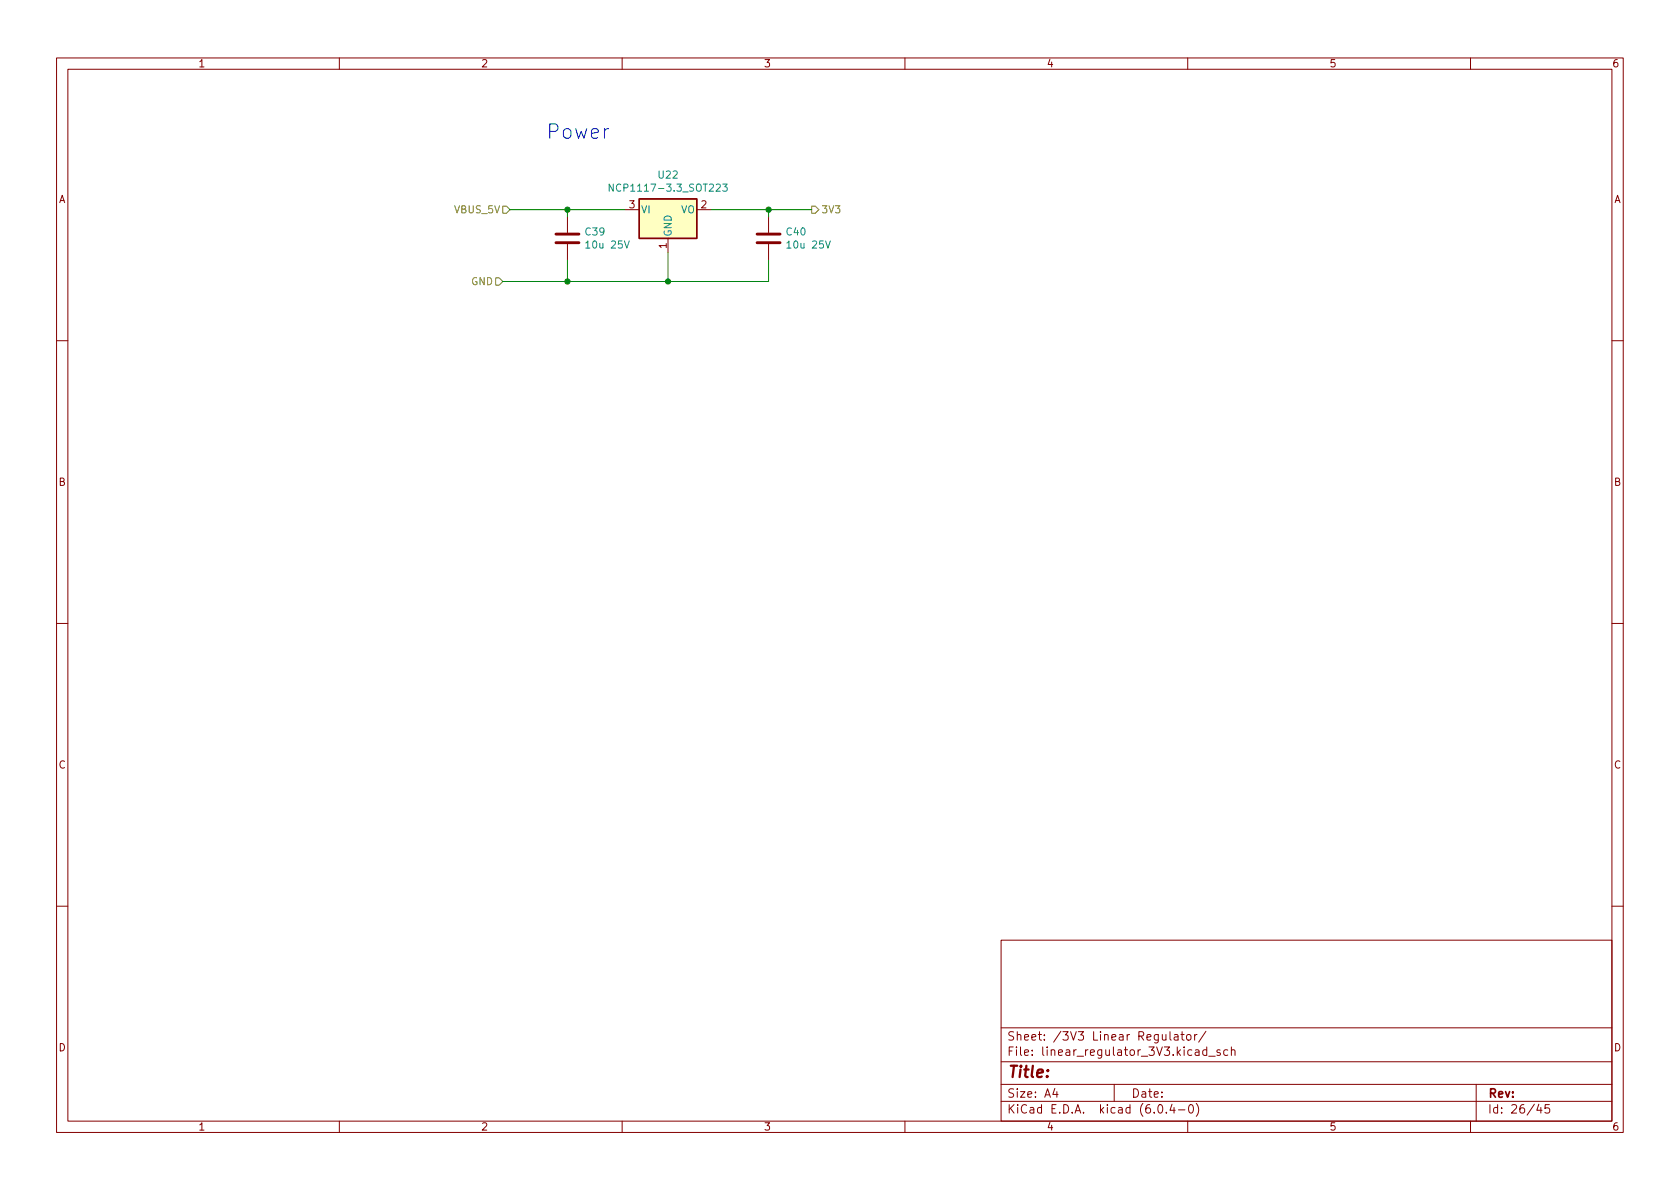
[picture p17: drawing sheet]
<svg xmlns="http://www.w3.org/2000/svg" width="297mm" height="210mm" viewBox="0 0 297 210" stroke-linecap="round" stroke-linejoin="round" font-family="sans-serif">
<defs><g id="words">
<text font-size="3.5" fill="#0000c2" x="96.5" y="24.6">Power</text>
<text font-size="2.8" fill="#840000" x="178" y="190.6">Title:</text>
<g font-size="2.1" fill="#840000">
<text x="178" y="184">Sheet: /3V3 Linear Regulator/</text>
<text x="178" y="186.7">File: linear_regulator_3V3.kicad_sch</text>
<text x="178" y="196.9">KiCad E.D.A. kicad (6.0.4-0)</text>
<text x="178" y="194.1">Size: A4</text>
<text x="200" y="194.1">Date:</text>
<text x="263" y="194.1">Rev:</text>
<text x="263" y="196.9">Id: 26/45</text>
</g>
<g font-size="1.8" fill="#840000">
<text x="35" y="11.9">1</text>
<text x="85" y="11.9">2</text>
<text x="135" y="11.9">3</text>
<text x="185" y="11.9">4</text>
<text x="235" y="11.9">5</text>
<text x="285" y="11.9">6</text>
<text x="10.3" y="35.9">A</text>
<text x="285.3" y="35.9">A</text>
<text x="111.3" y="36.8">3</text>
<text x="124" y="36.8">2</text>
<text x="117.9" y="43.9" transform="rotate(-90 117.9 43.9)">1</text>
<text x="10.3" y="85.9">B</text>
<text x="285.3" y="85.9">B</text>
<text x="10.3" y="135.9">C</text>
<text x="285.3" y="135.9">C</text>
<text x="10.3" y="185.9">D</text>
<text x="285.3" y="185.9">D</text>
<text x="35" y="199.9">1</text>
<text x="85" y="199.9">2</text>
<text x="135" y="199.9">3</text>
<text x="185" y="199.9">4</text>
<text x="235" y="199.9">5</text>
<text x="285" y="199.9">6</text>
</g>
<g font-size="1.8" fill="#008484">
<text x="109" y="33.9">NCP1117-3.3_SOT223</text>
<text x="116.5" y="31.6">U22</text>
<text x="103.6" y="41.6">C39</text>
<text x="113.3" y="37.7">VI</text>
<text x="118.7" y="41.9" transform="rotate(-90 118.7 41.9)">GND</text>
<text x="120.4" y="37.7">VO</text>
<text x="139.1" y="41.6">C40</text>
<text x="104" y="43.9">10u 25V</text>
<text x="139.6" y="43.9">10u 25V</text>
</g>
<g font-size="1.8" fill="#848400">
<text x="80.5" y="37.7">VBUS_5V</text>
<text x="145.2" y="37.7">3V3</text>
<text x="83.3" y="50.4">GND</text>
</g>
</g></defs>
<g fill="none" stroke="#840000" stroke-width=".18">
<path d="M10 10.2h277v190.1h-277zM12 12.2h273v186.1h-273zM60 10.2v2M110 10.2v2M160 10.2v2M210 10.2v2M260 10.2v2M100.3 38.3v2.8M110.5 37.1h2.5M123.2 37.1h2.5M135.9 38.3v2.8M100.3 43.2v2.8"/>
<path d="M118.1 42.2v2.5M135.9 43.2v2.8M10 60.2h2M285 60.2h2M10 110.2h2M285 110.2h2M10 160.2h2M177 166.3h108v32h-108zM285 160.2h2M60 198.3v2M110 198.3v2M160 198.3v2"/>
<path d="M177 194.8h108M177 191.8h108M177 187.8h108M177 181.8h108M186.5 192.5l-.4 1h1M186.9 193v1M197 191.8v3M204.9 195.4l.2-.1a.81 .81 0 0 1 .6 .7 .81 .81 0 0 1-.3 .8h-.2a.81 .81 0 0 1-.6-.6 .81 .81 0 0 1 .3-.8zM206.2 196.7v.1M206.9 182.4v1.3l.2 .2M207.2 195.3l-.3 1h.9M207.6 195.8v1"/>
<path d="M207.6 183h.6l.1 .9M208.3 183.3l-.5 .1a.29 .29 0 0 0-.2 .2 .29 .29 0 0 0 .2 .3h.5M208.4 196.3h1.1M208.8 182.9h.6M209 182.4v1.3l.4 .2M209.9 183l.4-.1 .3 .3v.4l-.3 .3h-.4l-.1-.3v-.4zM210 198.3v2M210.4 195.4l.1-.1a.81 .81 0 0 1 .6 .7 .81 .81 0 0 1-.3 .8h-.2a.81 .81 0 0 1-.5-.6 .81 .81 0 0 1 .3-.8zM211.2 182.9v1M211.5 195.1a1.72 1.72 0 0 1 0 2.3M211.6 182.9l-.2 .1-.2 .2M213.2 182.4l-1.3 1.9"/>
<path d="M213.4 185.7l-.5-.1-.3 .3v.4l.2 .3h.6M213.4 185.1v1.5M213.7 186.8h1.2M215.7 185.7l-.3-.1-.3 .2 .1 .3 .5 .1v.4h-.6M217.1 185.7l-.5-.1-.2 .3v.4l.1 .3h.6M217.7 185.8l.2-.2 .4 .1 .1 .9M217.7 185.1v1.5M260 198.3v2M261 191.8v6.5M272.1 195.3l-.4 1h.9M272.4 195.8v1M273.9 195.3h-.7l-.1 .7 .3-.1 .5 .1 .1 .2-.1 .5-.2 .1-.6-.1"/>
</g>
<path d="M98.3 42.9h4.1M98.3 41.4h4.1M133.9 42.9h4M133.9 41.4h4" fill="none" stroke="#840000" stroke-width=".51"/>
<path d="M108.4 32.5v1.3l-.7-1.3v1.3M127.8 32.5h.8l-.5 .5 .4 .2v.5l-.2 .1-.5-.1M110.4 42.6l.4 1.3 .5-1.3M146 42.6l.4 1.3 .4-1.3" fill="none" stroke="#008484" stroke-width=".18"/>
<path d="M113 35.2h10.2v7h-10.2z" fill="#ffffc2" stroke="#ffffc2" stroke-width=".18"/>
<path d="M113 35.2h10.2v7h-10.2z" fill="none" stroke="#840000" stroke-width=".25"/>
<path d="M88.9 36.4h.6l.7 .7-.7 .6h-.6zM143.5 36.4h.6l.7 .7-.7 .6h-.6zM87.6 49.1h.7l.6 .7-.6 .6h-.7z" fill="none" stroke="#848400" stroke-width=".18"/>
<path d="M90.2 37.1h20.3M100.3 37.1v1.2M125.7 37.1h17.8M135.9 37.1v1.2M100.3 46v3.8M118.1 44.7v5.1M135.9 46v3.8h-47" fill="none" stroke="#008400" stroke-width=".18"/>
<g fill="#008400" stroke="#008400" stroke-width=".18">
<circle cx="100.3" cy="49.8" r=".46"/>
<circle cx="118.1" cy="49.8" r=".46"/>
<circle cx="100.3" cy="37.1" r=".46"/>
<circle cx="135.9" cy="37.1" r=".46"/>
</g>
<use href="#words"/>
</svg>
